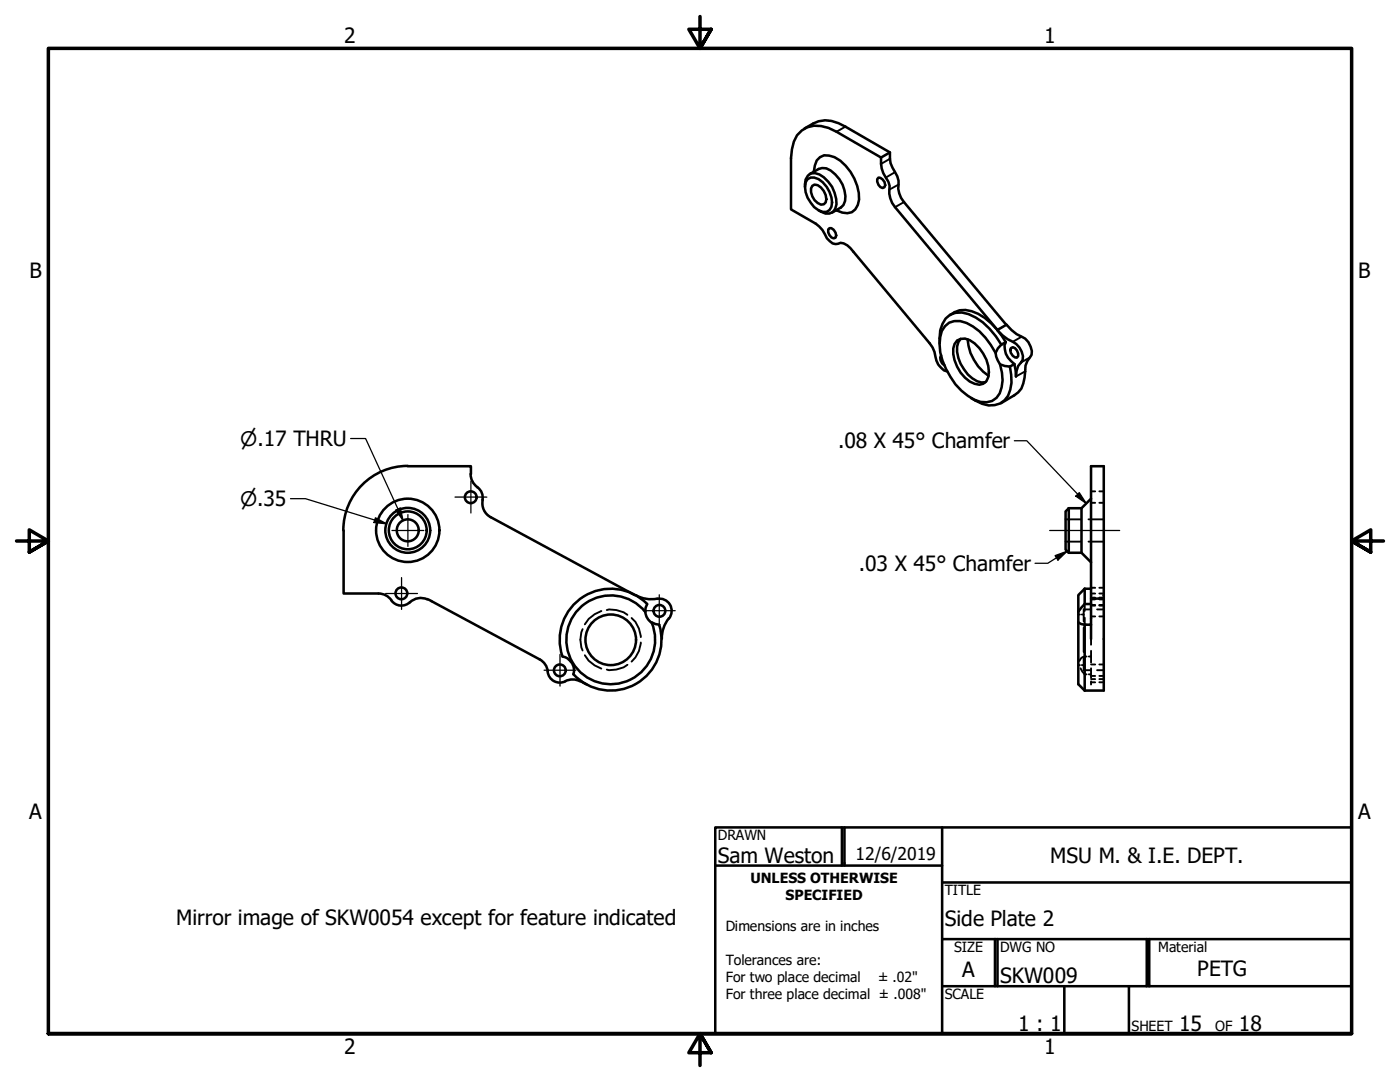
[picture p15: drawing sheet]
<svg xmlns="http://www.w3.org/2000/svg" width="279mm" height="216mm" viewBox="0 0 279 216" stroke-linecap="round" stroke-linejoin="round" font-family="sans-serif">
<defs><g id="words">
<g font-size="4.2">
<text x="68.7" y="8.6">2</text>
<text x="208.4" y="8.6">1</text>
<text x="5.9" y="55.5">B</text>
<text x="271.1" y="55.5">B</text>
<text x="167.3" y="89.5">.08 X 45° Chamfer</text>
<text x="171.4" y="113.9">.03 X 45° Chamfer</text>
<text x="5.8" y="163.4">A</text>
<text x="271" y="163.4">A</text>
<text x="143.3" y="172.1">Sam Weston</text>
<text x="209.6" y="172.1">MSU M. &amp; I.E. DEPT.</text>
<text x="35.2" y="184.5">Mirror image of SKW0054 except for feature indicated</text>
<text x="188.5" y="184.8">Side Plate 2</text>
<text x="192" y="194.9">A</text>
<text x="199.6" y="196.2">SKW009</text>
<text x="239" y="194.7">PETG</text>
<text x="203.2" y="205.7">1 : 1</text>
<text x="235.3" y="205.7">15</text>
<text x="247.3" y="205.7">18</text>
<text x="68.7" y="210.3">2</text>
<text x="208.4" y="210.3">1</text>
</g>
<g font-size="4">
<text x="47.9" y="89">⌀.17 THRU</text>
<text x="47.9" y="101">⌀.35</text>
</g>
<text font-size="3.5" x="170.8" y="171.6">12/6/2019</text>
<g font-size="2.8">
<text x="143.3" y="167.6">DRAWN</text>
<text x="149.8" y="176.2">UNLESS OTHERWISE</text>
<text x="156.8" y="179.6">SPECIFIED</text>
<text x="188.5" y="178.6">TITLE</text>
<text x="144.8" y="185.9">Dimensions are in inches</text>
<text x="190.4" y="189.9">SIZE</text>
<text x="199.6" y="189.9">DWG NO</text>
<text x="231.1" y="190">Material</text>
<text x="144.8" y="192.5">Tolerances are:</text>
<text x="144.8" y="195.9">For two place decimal</text>
<text x="175.3" y="195.9">± .02&quot;</text>
<text x="144.8" y="199.3">For three place decimal ± .008&quot;</text>
<text x="188.5" y="199.3">SCALE</text>
<text x="225.8" y="205.7">SHEET</text>
<text x="242.5" y="205.7">OF</text>
</g>
</g></defs>
<!-- layer: Hidden (ANSI) -->
<g fill="none" stroke="#000" stroke-width=".38">
<path d="M217.7 98h.9M219.4 98h.9M212.7 103.6h3M212.7 108.1h3M217.2 103.6h3.1M217.2 108.1h3.1M217.7 118.7v.1M217.7 118.4h.9M217.7 119.3h.9M217.7 119.6h.9M217.7 117.3h.9M217.7 100.3h.9"/>
<path d="M219.4 118.4h.9M219.4 119.3h.9M219.4 119.6h.9M219.4 117.3h.9M219.4 100.3h.9M116.3 125.5a5.3 5.3 0 0 0 0 4.3M116.7 130.7l.8 1.1 1.2 1 1.3 .6M120 121.9l-1.3 .7-1.2 .9-.8 1.1M121.1 121.7a5.4 5.4 0 0 1 4.1 1M125.2 132.7a5.4 5.4 0 0 1-4.1 .9M126 123.3a5.6 5.6 0 0 1 1.9 3.8M127.9 128.2a5.6 5.6 0 0 1-1.9 3.8"/>
<path d="M215.2 132.7h.3M215.2 122.6h.3M215.6 133.3l.9 1.3h.4M215.9 132.7h.4M215.9 122.6h.4M216.3 125.2v4.9M216.3 131.3v2.4h1.3M216.5 123.3v1.4h.4M216.5 120.5v1.4M216.9 131a1.29 1.29 0 0 0-1.5 .9M217.3 134.6h.4M217.3 131h.4"/>
<path d="M217.3 124.7h.4M217.6 121.6h-1.3v2.4M217.7 127.5v1.2M217.7 129.9v2.3M217.7 133.3v2M217.7 136v.6M217.7 135.5h.9M217.7 136.1h.9M217.7 120.8h.9M217.7 123h.9M217.7 120.7h.9M217.7 134.9h.9"/>
<path d="M217.7 132.6h.9M218.9 133.7h1.4M218.9 121.6h1.4M219.4 135.5h.9M219.4 136.1h.9M219.4 120.8h.9M219.4 123h.9M219.4 120.7h.9M219.4 134.9h.9M219.4 132.6h.9"/>
</g>
<!-- layer: Visible (ANSI) -->
<g fill="none" stroke="#000" stroke-width=".51">
<path d="M160.5 25.7a6.4 6.4 0 0 1 6.8-1.1l10.3 5.8a5.2 5.2 0 0 0 1 4 4.1 4.1 0 0 1 .7 3.3l.5 1.8 .6 .8 20.4 24.5a10.6 10.6 0 0 0 3.8 2.8 3.7 3.7 0 0 1 1.3 3.2 4.6 4.6 0 0 0-1.3 3.3 6.2 6.2 0 0 1-1.4 4.2l-3.4 2.2M160.7 37.3a2.52 2.52 0 0 1 1.1-2.7 3.5 3.5 0 0 1 3.5 1.7 6.9 6.9 0 0 1 1.6 4.5 1.87 1.87 0 0 1-1 1.7 1.87 1.87 0 0 1-2.1-.3l-.4-.2M161.2 35.8a2.31 2.31 0 0 1 3 .6 5.6 5.6 0 0 1 1.7 4.9 1.55 1.55 0 0 1-2.5 .7 5.5 5.5 0 0 1-2.6-5.6zM161.6 34.7l1.8-1a2.76 2.76 0 0 1 3.3 1.1 6.2 6.2 0 0 1 2 5.3l-.4 .8-.5 .5-1.7 1M162.1 37.1l.5-.3a2.92 2.92 0 0 1 2.2 3.6l-.4 .4a2.21 2.21 0 0 1-2.3-1.6l-.2-.8v-.8zM162.4 34.2a4 4 0 0 1 1.2-2.8l.9-.4a5.2 5.2 0 0 1 4.3 2.1 10 10 0 0 1 2.6 6.7 2.59 2.59 0 0 1-3.3 2.6l-1.2-.5M175.3 35.4a1.45 1.45 0 0 1 1.2 1.9l-.4 .2a1.62 1.62 0 0 1-1-1.7zM177.6 30.4l-1.8 1M165.3 45.8l.2-.3a1.37 1.37 0 0 1 1.3 1.9 1.13 1.13 0 0 1-1.5-1zM187.5 68.5a6.8 6.8 0 0 1 1.2-4.9 4 4 0 0 1 4.6-.9 12.9 12.9 0 0 1 6.5 6.1M187.8 70.9a1.48 1.48 0 0 0 .7 2M189.6 62.9a4.2 4.2 0 0 1 4.3-.8 11.1 11.1 0 0 1 5.1 3.7l-20.4-24.5a5.1 5.1 0 0 1-1.1-4.2l-.2-.8a6.6 6.6 0 0 1-1.5-4.9l-8.9-5.1a6.9 6.9 0 0 0-5.8-.9 5 5 0 0 0-3 4.4l-.2 1.8v10.2l4.9 2.8a5.9 5.9 0 0 1 2.2 3l.6 .5a1.68 1.68 0 0 0 2.2 .4 3.6 3.6 0 0 1 2.5 1.7l15.2 18.3a6.5 6.5 0 0 1 1.4 3.4 3.4 3.4 0 0 0 2.1 2.2"/>
<path d="M191 67.9a2.75 2.75 0 0 1 3.5 .6 7.3 7.3 0 0 1 2.7 6.7 1.91 1.91 0 0 1-2.7 1.4 7.2 7.2 0 0 1-4.3-7.1l.3-.9zM191.7 67.6a3.7 3.7 0 0 0-.4 3.8 6.8 6.8 0 0 0 4.6 4.9h.8M193.1 67.7a9.8 9.8 0 0 0 4.2 7.3M198.7 70.4a13.2 13.2 0 0 0-5.8-5.9 3.5 3.5 0 0 0-5.3 2.7 10.7 10.7 0 0 0 2.1 8 10.8 10.8 0 0 0 6 5 3.3 3.3 0 0 0 4.2-2.9l.2-1.4-.1-1.5-.4-1.7M199.8 68.8l-.7 .7-.4 .9 .1 .8 .8 1.5 .9 .3 1 .2M200.7 68.3l-1.6-2.4a11 11 0 0 0 3.7 2.7 3.6 3.6 0 0 1 1.3 3.2l-.9 1.2-.3 1-.1 1.1-.4-2.5M200.7 68.3a3.4 3.4 0 0 0 1.1 3.8l.6 .5M200.7 68.3l-.9 .5M201.5 73.2a8.3 8.3 0 0 1-.3 5.8 4 4 0 0 1-5.2 1.6l-2.2-1.2M201.7 69.5l.4-.2a1.62 1.62 0 0 1 1.1 1.8l-.3 .3a1.45 1.45 0 0 1-1.2-1.9zM202.4 72.6l-.9 .6M81.4 93a12.9 12.9 0 0 0-12.9 12.8"/>
<path d="M81.4 93h12.6v1.6M93.9 94.6a3.6 3.6 0 0 0 1.8 3 2.38 2.38 0 0 1 .6 2.1M96.3 99.7a3.1 3.1 0 0 0 1.6 3.5l28.8 15.5M217.7 99.5l-1.9 1.9v8.9l1.9 1.9M68.6 105.9v12.5h6.9M75.5 118.4a3.1 3.1 0 0 1 2.6 1.4M78.1 119.8a2.44 2.44 0 0 0 3.7 .3M85.3 119.6a3.1 3.1 0 0 0-3.5 .6M85.3 119.5l22.4 12.1a3.3 3.3 0 0 1 1.7 2.9 2.44 2.44 0 0 0 3.4 1.4M126.9 118.8l1.1 .5 1.3 .2h1.8M131.1 119.5a2.44 2.44 0 0 1 2.6 1.1 2.44 2.44 0 0 1-.2 2.8M213.3 101.4l-.6 .6v7.7l.6 .6"/>
<path d="M213.3 101.4v8.9M213.3 110.3h2.5M213.3 101.4h2.5M216.5 117.5l-1.3 1.2v3.3M216.5 117.5v3M216.5 117.5h1.2M217.7 118.7v-25.7h2.6v44.8h-3.8M217.7 118.8v8.7M217.7 119.4h2.6M112.8 135.9a3.1 3.1 0 0 1 3 0M115.8 135.9l1.3 .7M129.1 120.5a10.2 10.2 0 0 0-12.6-1.5 10.2 10.2 0 0 0-4.2 12 2.78 2.78 0 0 1 2.1 3.6"/>
<path d="M129.2 120.5l-.4 .8v.7M130.1 124.2a8.9 8.9 0 0 1-8.5 12.3 8.9 8.9 0 0 1-7.6-12.8 8.9 8.9 0 0 1 14.8-1.6 2.83 2.83 0 0 0 1.3 2.2M130.1 124.2l.7 .3 .8 .2M131.6 124.7a10.1 10.1 0 0 1-4.7 11.7 10.1 10.1 0 0 1-12.5-1.9M133.5 123.4l-.7 1-.5 1.2-.2 1.9M215.2 124.2l.6 .3 .7 .2M215.2 122v14.5l1.3 1.3M216.5 120.5l-1.3 1.5M216.5 120.5h1.2M216.5 124.7h1.2M216.5 124.7v13.1"/>
<circle cx="93.9" cy="99.2" r="1.17"/>
<circle cx="80.1" cy="118.4" r="1.17"/>
<circle cx="81.4" cy="105.8" r="6.3"/>
<circle cx="81.4" cy="105.8" r="4.5"/>
<circle cx="81.4" cy="105.8" r="3.8"/>
<circle cx="81.4" cy="105.8" r="2.19"/>
<circle cx="111.7" cy="133.8" r="1.17"/>
<circle cx="121.9" cy="127.7" r="5"/>
<circle cx="131.6" cy="121.9" r="1.17"/>
</g>
<!-- layer: Visible Narrow (ANSI) -->
<path d="M168.7 25.3l-1.8 1M177.6 31.7l-1.8 1M178.6 34.4l-1.8 1M179.3 36.8l-1.8 1M180.4 40.3l-1.8 1M200.8 64.8l-1.8 1M200.9 64.8l-1.8 1.1M203.9 67.2l-1.8 1M204.6 74.1l-1.8 1M205.5 71.3l-1.7 1" fill="none" stroke="#000" stroke-width=".38"/>
<!-- layer: Border (ANSI) -->
<path d="M139.7 3.3v6.4l-2.2-3.9h4.4l-2.2 3.9 2.2-3.9M3.3 107.9h6.4l-3.9-2.2v4.5l3.9-2.3-3.9 2.3M276.1 107.9h-6.4l3.9-2.2v4.5l-3.9-2.3 3.9 2.3M9.7 206.2v-196.5h260v196.5h-260h260M141.9 210.1l-2.2-3.9 2.2 3.9h-4.4l2.2-3.9v6.4" fill="none" stroke="#000" stroke-width=".7"/>
<!-- layer: Title (ANSI) -->
<g fill="none" stroke="#000" stroke-width=".51">
<path d="M142.7 165.1h127v41.1h-127zM142.7 172.7h45.3M168 165.1v7.6M168.5 165.1v7.6M188 176.1h81.7M188 165.1v41.1M188 187.4h81.7M188 196.8h81.7M198.6 187.4v9.4M199.1 187.4v9.4M212.4 196.8v9.4M225.3 196.8v9.4"/>
<path d="M228.9 187.4v9.4M229.4 187.4v9.4"/>
</g>
<!-- layer: Dimension (ANSI) -->
<path d="M58 99.5h3l16.2 5M70 87.5h3l7.5 16.4M74.9 103.3l2.3 1.2-2.6-.2zM79 101.8l.9-.5 .6 2.6z" fill="none" stroke="#000" stroke-width=".25"/>
<g fill="#000">
<path d="M74.9 103.3l2.3 1.2-2.6-.2z" fill-rule="evenodd"/>
<path d="M79 101.8l.9-.5 .6 2.6z" fill-rule="evenodd"/>
</g>
<!-- layer: Symbol (ANSI) -->
<path d="M202.4 87.9h2.5l11.9 12.6M215.4 98.3l1.4 2.2-2.1-1.5zM210.6 110.9l2.4-.9-1.9 1.8zM213 110l-3.9 2.4h-2.5" fill="none" stroke="#000" stroke-width=".25"/>
<g fill="#000">
<path d="M215.4 98.3l1.4 2.2-2.1-1.5z" fill-rule="evenodd"/>
<path d="M210.6 110.9l2.4-.9-1.9 1.8z" fill-rule="evenodd"/>
</g>
<!-- layer: Center Mark (ANSI) -->
<path d="M90.8 99.2h6.4M94 96v6.4M77 118.4h6.3M78.2 105.9h6.4M80.1 115.3v6.3M81.4 102.7v6.3M131.6 118.7v6.3M108.6 133.7h6.3M111.8 130.6v6.3M128.4 121.9h6.3" fill="none" stroke="#000" stroke-width=".25"/>
<!-- layer: Centerline (ANSI) -->
<path d="M209.5 105.9h14" fill="none" stroke="#000" stroke-width=".25"/>
<use href="#words"/>
</svg>
